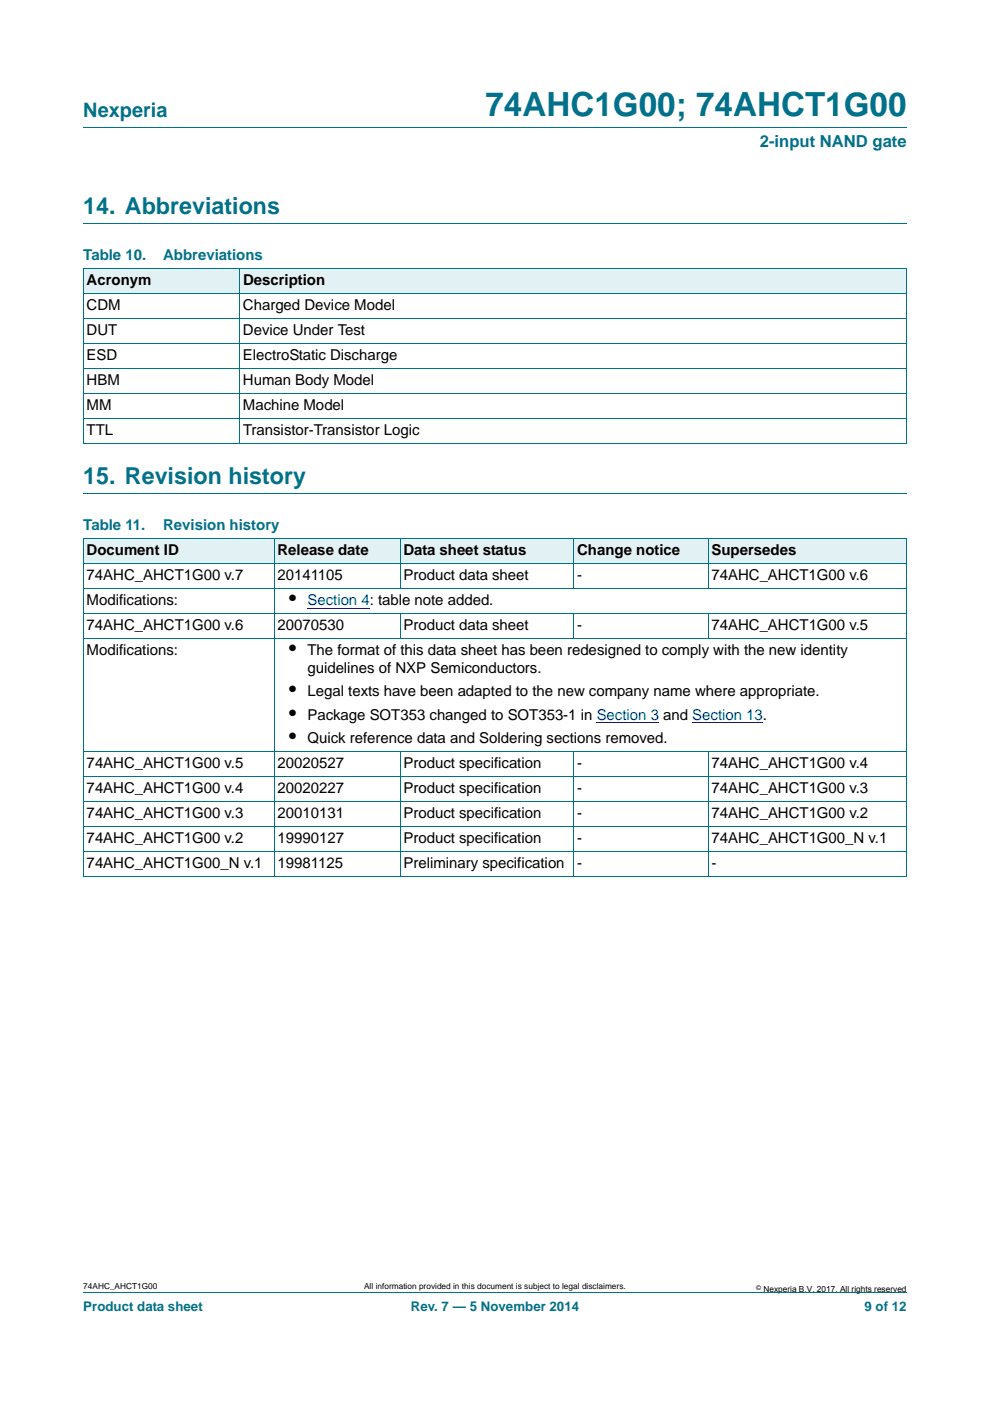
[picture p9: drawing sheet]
<svg xmlns="http://www.w3.org/2000/svg" width="210mm" height="297mm" viewBox="0 0 210 297" stroke-linecap="round" stroke-linejoin="round" font-family="sans-serif">
<defs><g id="words">
<text font-size="7" fill="#00718a" x="103" y="24.6">74AHC1G00; 74AHCT1G00</text>
<g font-size="4.9" fill="#00718a">
<text x="17.7" y="45.4">14. Abbreviations</text>
<text x="17.7" y="102.6">15. Revision history</text>
</g>
<text font-size="4.2" fill="#00718a" x="17.7" y="24.9">Nexperia</text>
<g font-size="4.2">
<text x="61.3" y="128.2">•</text>
<text x="61.3" y="138.8">•</text>
<text x="61.3" y="147.6">•</text>
<text x="61.3" y="152.6">•</text>
<text x="61.3" y="157.5">•</text>
</g>
<text font-size="3.5" fill="#00718a" x="161.2" y="31.1">2-input NAND gate</text>
<g font-size="3.2" fill="#00718a">
<text x="17.7" y="55.2">Table 10.</text>
<text x="34.6" y="55.2">Abbreviations</text>
<text x="17.7" y="112.4">Table 11.</text>
<text x="34.6" y="112.4">Revision history</text>
</g>
<g font-size="3.2">
<text x="18.4" y="65.8">CDM</text>
<text x="18.4" y="60.5">Acronym</text>
<text x="51.5" y="65.8">Charged Device Model</text>
<text x="51.5" y="60.5">Description</text>
<text x="18.4" y="71.1">DUT</text>
<text x="51.5" y="71.1">Device Under Test</text>
<text x="18.4" y="76.4">ESD</text>
<text x="51.5" y="76.4">ElectroStatic Discharge</text>
<text x="18.4" y="81.7">HBM</text>
<text x="51.5" y="81.7">Human Body Model</text>
<text x="18.4" y="87">MM</text>
<text x="51.5" y="87">Machine Model</text>
<text x="18.4" y="92.3">TTL</text>
<text x="51.5" y="92.3">Transistor-Transistor Logic</text>
<text x="18.4" y="117.6">Document ID</text>
<text x="58.9" y="117.6">Release date</text>
<text x="85.6" y="117.6">Data sheet status</text>
<text x="122.4" y="117.6">Change notice</text>
<text x="150.9" y="117.6">Supersedes</text>
<text x="18.4" y="122.9">74AHC_AHCT1G00 v.7</text>
<text x="58.9" y="122.9">20141105</text>
<text x="85.6" y="122.9">Product data sheet</text>
<text x="122.4" y="122.9">-</text>
<text x="150.9" y="122.9">74AHC_AHCT1G00 v.6</text>
<text x="18.4" y="128.2">Modifications:</text>
<text x="18.4" y="133.5">74AHC_AHCT1G00 v.6</text>
<text x="58.9" y="133.5">20070530</text>
<text x="85.6" y="133.5">Product data sheet</text>
<text x="122.4" y="133.5">-</text>
<text x="150.9" y="133.5">74AHC_AHCT1G00 v.5</text>
<text x="18.4" y="138.8">Modifications:</text>
<text x="65.2" y="138.8">The format of this data sheet has been redesigned to comply with the new identity</text>
<text x="65.2" y="142.7">guidelines of NXP Semiconductors.</text>
<text x="65.2" y="147.6">Legal texts have been adapted to the new company name where appropriate.</text>
<text x="65.2" y="152.6">Package SOT353 changed to SOT353-1 in Section 3 and Section 13.</text>
<text x="65.2" y="157.5">Quick reference data and Soldering sections removed.</text>
<text x="18.4" y="162.8">74AHC_AHCT1G00 v.5</text>
<text x="58.9" y="162.8">20020527</text>
<text x="85.6" y="162.8">Product specification</text>
<text x="122.4" y="162.8">-</text>
<text x="150.9" y="162.8">74AHC_AHCT1G00 v.4</text>
<text x="18.4" y="168.1">74AHC_AHCT1G00 v.4</text>
<text x="18.4" y="173.4">74AHC_AHCT1G00 v.3</text>
<text x="58.9" y="168.1">20020227</text>
<text x="58.9" y="173.4">20010131</text>
<text x="85.6" y="168.1">Product specification</text>
<text x="85.6" y="173.4">Product specification</text>
<text x="122.4" y="168.1">-</text>
<text x="122.4" y="173.4">-</text>
<text x="150.9" y="168.1">74AHC_AHCT1G00 v.3</text>
<text x="150.9" y="173.4">74AHC_AHCT1G00 v.2</text>
<text x="18.4" y="178.7">74AHC_AHCT1G00 v.2</text>
<text x="58.9" y="178.7">19990127</text>
<text x="85.6" y="178.7">Product specification</text>
<text x="122.4" y="178.7">-</text>
<text x="150.9" y="178.7">74AHC_AHCT1G00_N v.1</text>
<text x="18.4" y="184">74AHC_AHCT1G00_N v.1</text>
<text x="58.9" y="184">19981125</text>
<text x="85.6" y="184">Preliminary specification</text>
<text x="122.4" y="184">-</text>
<text x="150.9" y="184">-</text>
</g>
<text font-size="3.2" fill="#00f" x="65.2" y="128.2">Section 4: table note added.</text>
<g font-size="2.8" fill="#00718a">
<text x="17.7" y="277.9">Product data sheet</text>
<text x="87.2" y="277.9">Rev. 7 — 5 November 2014</text>
<text x="183.4" y="277.9">9 of 12</text>
</g>
<g font-size="1.8">
<text x="17.7" y="273.3">74AHC_AHCT1G00</text>
<text x="77.2" y="273.3">All information provided in this document is subject to legal disclaimers.</text>
<text x="161.9" y="273.9">Nexperia B.V. 2017. All rights reserved</text>
</g>
<text font-size="1.4" x="160.4" y="273.4">©</text>
</g></defs>
<path d="M17.7 27h174.6M17.7 47.4h174.6M17.7 104.6h174.6M17.7 273.9h174.6" fill="none" stroke="#00718a" stroke-width=".21"/>
<g fill="#e2f1f4">
<path d="M17.7 57h33.1v5.3h-33.1z"/>
<path d="M50.8 57h141.5v5.3h-141.5z"/>
<path d="M17.7 114.1h40.5v5.3h-40.5z"/>
<path d="M58.2 114.1h26.7v5.3h-26.7z"/>
<path d="M84.9 114.1h36.8v5.3h-36.8z"/>
<path d="M121.7 114.1h28.5v5.3h-28.5z"/>
<path d="M150.2 114.1h42.1v5.3h-42.1z"/>
</g>
<path d="M65.2 128.9h13.2M126.6 153.3h13.2M146.8 153.3h15" fill="none" stroke="#00f" stroke-width=".21"/>
<g fill="none" stroke="#00718a" stroke-width=".21">
<path d="M17.6 57h174.7M17.7 57v37M50.8 56.9v37.1M192.3 57v37M17.6 62.3h174.7M17.6 67.6h174.7M17.6 72.8h174.7M17.6 78.1h174.7M17.6 83.4h174.7M17.6 88.7h174.7M17.6 94h174.7M17.6 114.1h174.7"/>
<path d="M17.6 119.4h174.7M17.7 114.2v71.5M58.2 114.1v71.7M84.9 114.1v10.6M121.7 114.1v10.6M150.2 114.1v10.6M192.3 114.2v71.5M17.6 124.7h174.7M17.6 130h174.7M17.6 135.3h174.7M84.9 130v5.3M121.7 130v5.3"/>
<path d="M150.2 130v5.3M17.6 159.3h174.7M84.9 159.2v26.6M121.7 159.2v26.6M150.2 159.2v26.6M17.6 164.6h174.7M17.6 169.9h174.7M17.6 175.2h174.7M17.6 180.5h174.7M17.6 185.7h174.7"/>
</g>
<use href="#words"/>
</svg>
